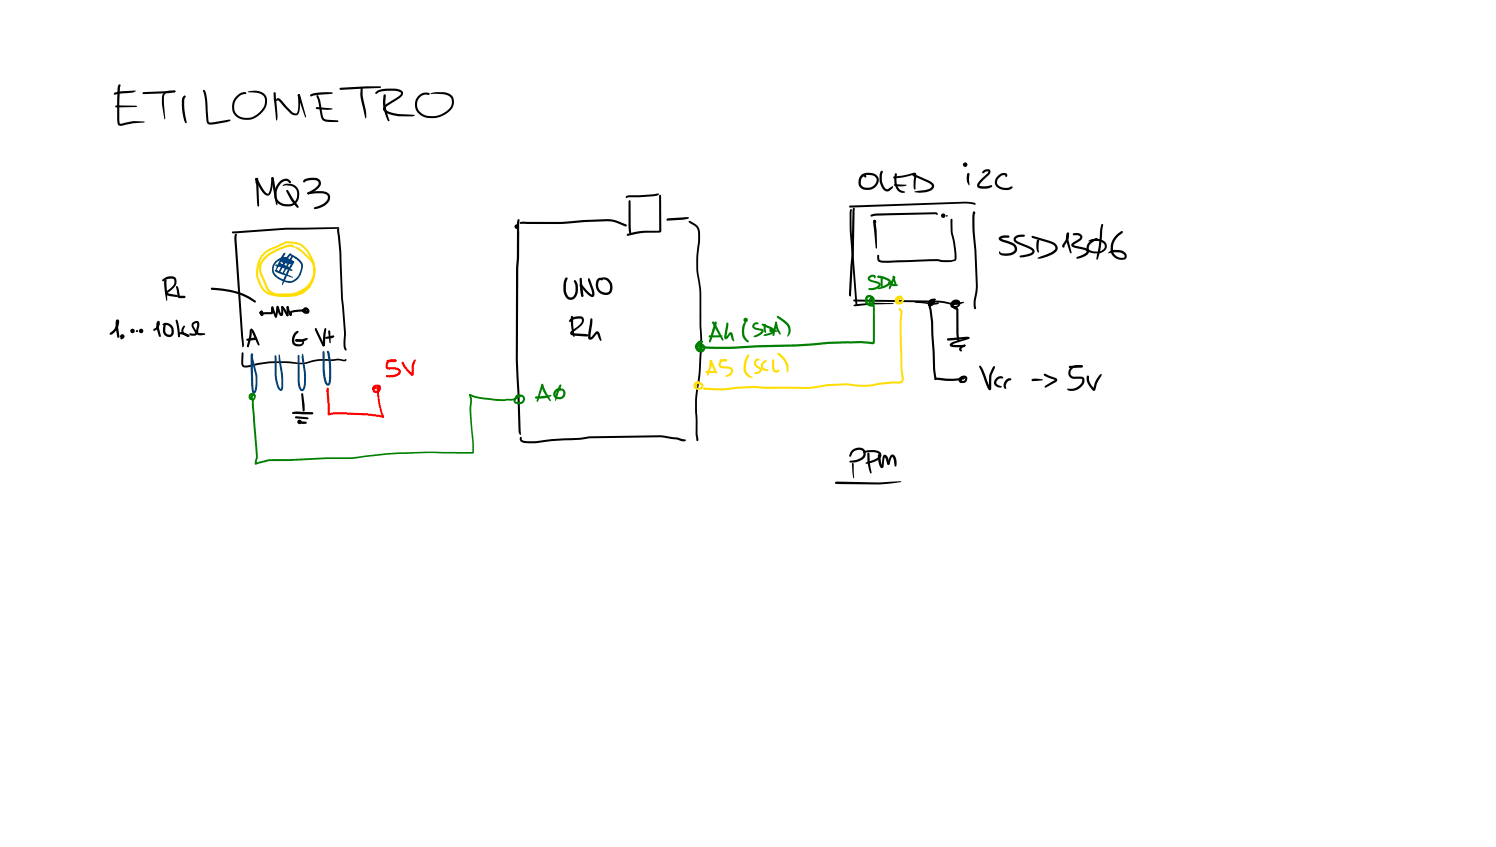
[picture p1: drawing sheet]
<svg xmlns="http://www.w3.org/2000/svg" width="449mm" height="254mm" viewBox="0 0 449 254" stroke-linecap="round" stroke-linejoin="round" font-family="sans-serif">
<g fill="#000">
<path d="M34.3 27.8l2.2-.4 4.2-.1-.8 .5-5.5 .6-.3-.3zM34.6 31.7h6.3l.2 .2-.2 .2-6 .1-.3-.1zM35.5 25.5l.4-.2a.79 .79 0 0 1 .1 1.1l-.2 9.9 .2 .8 .9-.1a13.2 13.2 0 0 1 6.4-.6l.1 .2-.2 .1-3.2 .3-2.9 .6a1.28 1.28 0 0 1-1.5 0 1.28 1.28 0 0 1-.4-1.5l-.1-6.3 .2-3.4zM42.8 27.7l9.4-.5 .4 .2-.2 .3-1.9 .3-7.4 .2-.3-.1zM49.1 27.9a3.4 3.4 0 0 1 3.5-.5l-.3 .2a2.12 2.12 0 0 0-3.1 1.9l.2 6.3-.8-4.4v-2.4zM55.1 28.7l.3-.1 .3 .4-.3 .4a8.8 8.8 0 0 0 .1 5l.5 2.3-.2 .3a11.7 11.7 0 0 1-1.3-5.6l.1-1.8zM60.9 27l.3-.1a8 8 0 0 1 1.1 5.3l.4 4.5h1.2l5-.9 .2 .2-.2 .3-1 .3-3.9 .7a1.34 1.34 0 0 1-2-.9l-.5-6.2zM70.9 28.9a3.1 3.1 0 0 1 2.8-1.2l.1 .4-.4 .1a3.7 3.7 0 0 0-3.1 2.8 3.7 3.7 0 0 0 1.6 3.9 5.5 5.5 0 0 0 7.6-5.2l-.6-1a4 4 0 0 0-2.6-.9l-1.9-.3a5.7 5.7 0 0 1 3.6-.1 3 3 0 0 1 1.8 4.4 6.2 6.2 0 0 1-8.4 3.5 4.2 4.2 0 0 1-.5-6.4zM82.1 27.7l.3-.1 .3 .3 .5 6.5-.2 1.8-.9-6.5zM83.1 29.5h.5l.6 .4 3.5 3.8a.95 .95 0 0 0 1.4 .2 13.1 13.1 0 0 0 .3-5.6h.5l.1 .3a10.2 10.2 0 0 1-.6 5.7 1.74 1.74 0 0 1-2.2-.2l-3.8-4.1-.6 .2zM89.4 28.3l.2-.1 .4 .4 1.8 6.3-.1 .3-2.2-5.9zM93.2 28.3l1.1-.4 2.4-.2h2.9l.2 .2-.2 .2-4.8 .4-1.5 .4-.3-.3z"/>
<path d="M94.8 32.2l5 .5-1.7 .2-3.1-.2-.3-.3zM95 28.6l.2-.1a8.2 8.2 0 0 1 1.3 4.8l.3 1.5a1.23 1.23 0 0 0 1.4 1.1l3 .2 .3 .2-.3 .3h-2.3a2.1 2.1 0 0 1-2.7-1.7zM101.9 26.4l8-.5h4l.4 .2-.4 .3-11.8 .6-.2-.1zM108.3 26.4h.4l.1 .2 .3 3.6a10.2 10.2 0 0 1 .6 5.3l-1.6-6.5zM112.6 27.7l.5-.4a10.5 10.5 0 0 1 7.4-.1 1.32 1.32 0 0 1-.7 2.2l-3.9 2.6-.3 .7 .9 .7a16.5 16.5 0 0 0 7.2 1l.7 .2-.4 .2a16.3 16.3 0 0 1-7.2-.5l-.6-.3a1.44 1.44 0 0 1-1.3-1.2 1.44 1.44 0 0 1 .8-1.5l4-2.5 .6-.7-.2-.4a11.2 11.2 0 0 0-6.5 0l-.8 .5-.3-.3zM114 25.9l.2 .3zM115.2 28.4h.4l.1 .2-.1 3.1 1.2 4.4-.2 .3-.8-1.3-.8-2.9-.1-1.9zM125.5 28.7l.7-.5a2.41 2.41 0 0 1 2.7 0l-.3 .3-.7-.1a3.2 3.2 0 0 0-2.8 3.2 3.2 3.2 0 0 0 2.9 3.1 6.7 6.7 0 0 0 7.5-3.4 2.3 2.3 0 0 0-2.5-3l-3.7-.1-.1-.2 .2-.1a9.3 9.3 0 0 1 4.7 0 2.98 2.98 0 0 1 2.1 2.3 2.98 2.98 0 0 1-1.2 3 7.2 7.2 0 0 1-9.4 .9 3.8 3.8 0 0 1-.1-5.4zM76.7 53.5h.4v.5h-.5zM76.6 53.5h.5l.1 .2v1.3l-.3 .3-.2-.3zM76.6 53.5h.6l2 3.7 .7 .7 .5 .2a3.4 3.4 0 0 0 .8-2.7l.2-2 .3-.3 .4 .3-.2 .8a6.2 6.2 0 0 1-1.1 4.3 1.75 1.75 0 0 1-2.3-1.1l-1.5-2.7-.5-1zM76.9 53.4h.4l.1 .3 .3 7.9-.2 .3-.3-.3-.1-.8z"/>
<path d="M81.5 53.2h.5l.1 .4 1.1 7.5-.1 .4-.3-.4zM85.9 57l.5 .1 3.1 4.7v.5l-.6-.2-1.5-1.8-1.5-2.9zM83.9 54.4a2.05 2.05 0 0 1 2.9-.4l.5 .4v.5h-.5l-.4-.4a1.72 1.72 0 0 0-2.4 .9 3.7 3.7 0 0 0 .1 5.3 3.2 3.2 0 0 0 4.8-1 2.68 2.68 0 0 0-1.9-4l-1.3-.1-.8 .2a.57 .57 0 0 1 .7-.7h1.5a3.5 3.5 0 0 1 2.7 2.9 3.5 3.5 0 0 1-1.8 3.6 4 4 0 0 1-5.7-2.6 5.5 5.5 0 0 1 1.6-4.6zM91.1 53.9a5.2 5.2 0 0 1 4.5-.2 1.79 1.79 0 0 1-.4 3l-2.1 1.3-.8 .2a.78 .78 0 0 1 .7-.8 3.7 3.7 0 0 0 2.6-2.4 1.06 1.06 0 0 0-1.3-1l-2.2 .2-.9 .5-.3-.3zM92.3 57.7l1.5-.3a5.8 5.8 0 0 1 4.8 .7 2.01 2.01 0 0 1-.2 2.7l-1.1 1-1.6 .6-1.3 .3-.3-.3 .3-.3a4.5 4.5 0 0 0 3.9-2.6v-.7a1.82 1.82 0 0 0-2-.8l-3.8 .3-.2-.1zM92.2 57.9l.3-.3 .3 .4-.3 .3zM69.6 69.5l16-1.2 15.6-.2 .6 .3-.3 .2-15.8 .3-14.7 1.1h-1.2l-.2-.1zM70.4 70.3l.3-.2 .4 .3-.1 1.9 2.2 31.4a.28 .28 0 0 1-.2 .4 .28 .28 0 0 1-.3-.4l-2.4-31.4zM77.4 61.5h.3l-.2 .4zM77.5 61.5l.2 .2-.3 .2-.1-.2zM101.3 68.7h.3v.5h-.4zM101.2 68.9l.2-.2 .3 .3 .7 6.5 .5 14 .9 10.3a14.2 14.2 0 0 0 .1 5.3l-.2 .1a3.7 3.7 0 0 1-.6-3.5l.1-1.8-.9-10.4-.5-14z"/>
<path d="M72.6 105.7h.4v.2l-.1 3.1 .5 .6 7.5-1.2 4.8-.1 4.2 .5 1.5-.1a15.7 15.7 0 0 1 6.9-1l3-.1 2.1 .3 .3-.3 .3 .3-.6 .5-2-.3-3.2 .1a16.6 16.6 0 0 0-6.7 1l-5.8-.3h-4.9l-5.5 1.1a2.22 2.22 0 0 1-2.7-.2l-.2-.9z"/>
<circle cx="52.4" cy="27.4" r=".25"/>
<circle cx="89.7" cy="28.6" r=".33"/>
<circle cx="77.1" cy="53.6" r=".33"/>
<circle cx="101.4" cy="68.9" r=".28"/>
</g>
<g fill="#004080">
<path d="M75.4 106l.2-.1 .2 .3 .1 1.4 1 3.7a9.3 9.3 0 0 1-.4 6.7 .62 .62 0 0 1-.7 0 .62 .62 0 0 1-.2-.7l-.4-10.5a.41 .41 0 0 1 .1-.5 .41 .41 0 0 1 .6 .1l.2 11.1a5.5 5.5 0 0 0 .6-3.5l-.1-1.7-1.2-4.6z"/>
<path d="M82.4 106.6l.2-.1 .3 .3 .1 5.7a5.7 5.7 0 0 0 1.2 4.1h.1a14.6 14.6 0 0 0-.2-5.5l-.5-2.8 .1-2.1 1 4.8a11.6 11.6 0 0 1 0 6 1.07 1.07 0 0 1-1.5-.9l-.8-3.3z"/>
<path d="M89.4 106.5l.4 .2 .2 8.5 .3 1.1 .3 .4a1.91 1.91 0 0 0 .6-1.9l-.1-3.6a10.2 10.2 0 0 1-.5-5h.3l.2 .7 .5 3.6a10.2 10.2 0 0 1-.4 6.5 .92 .92 0 0 1-1.1 .2 .92 .92 0 0 1-.5-1l-.3-2.1z"/>
<path d="M96.8 105.4l.2-.1 .4 .3v5.3a6.4 6.4 0 0 0 .9 4.1l.4-1.6a28.9 28.9 0 0 0-.6-7.6v-.5h.5l.2 .3a29.3 29.3 0 0 1 .5 7.4l-.1 1.7a.88 .88 0 0 1-.9 1 .88 .88 0 0 1-.9-.9l-.6-3.9z"/>
<circle cx="75.6" cy="106.4" r=".33"/>
</g>
<path d="M78.8 76l2-1.4 4.8-2.2 2.2 .1a6.7 6.7 0 0 1 5.9 4.9 7.7 7.7 0 0 1-6.8 11.2h-2.7a4.3 4.3 0 0 1-4.6-2.6l-.9-2.1a5.3 5.3 0 0 1 2.1-8 14.1 14.1 0 0 1 6.6-2.6l.9 .7-.4 .2a2.07 2.07 0 0 0-2.1 0 11.7 11.7 0 0 0-7 4.5 4 4 0 0 0 0 3.9l1.4 3.2a3.6 3.6 0 0 0 4 2.2 9.4 9.4 0 0 0 7.4-1.9 7 7 0 0 0 .9-9.8 5.5 5.5 0 0 0-4.8-3.2l-1.9-.1-4.6 2.1a6.6 6.6 0 0 0-3.8 6.5l.1 1.4a8.1 8.1 0 0 0 2.4 4.2l.6 .4a16 16 0 0 0 8.3 .5 7.1 7.1 0 0 0 5.2-7.7l-1-2.2-2.6-2.5-2.1-1.7 .2-.1 1.6 .7 3.3 3.2a6.1 6.1 0 0 1 .7 6.4 7.2 7.2 0 0 1-6.4 4.7l-.6 .1a11.1 11.1 0 0 1-7.8-1.4 8.4 8.4 0 0 1-.5-11.6z" fill="#fd0"/>
<g fill="#004080">
<path d="M82.6 78.4a3.5 3.5 0 0 1 3.9-1.1v.4h-.5a3.1 3.1 0 0 0-3.2 1.2 3.1 3.1 0 0 0-.2 3.3 4.9 4.9 0 0 0 5.6 1.7 4 4 0 0 0 1.8-2.5 2.5 2.5 0 0 0-1-3.5l-2.3-1.5 .1-.3a6.4 6.4 0 0 1 3.7 2.5 4.6 4.6 0 0 1-.8 4.6 3.7 3.7 0 0 1-5.4 .9 3.4 3.4 0 0 1-2.5-4.6z"/>
<path d="M85.1 75.9h.4l.1 .3-2.7 4.8-.2-.2 1.5-3.5z"/>
<path d="M86.5 76.5l.6-.6 .3 .3-1.1 1.5-2.5 4.1-.2-.3 .5-1.1z"/>
<path d="M87.4 76.7l.5-.1-.1 .6-2.9 5.1-.1-.1 .2-.9z"/>
<path d="M87.7 78.4l.5-.1 .1 .4-3.6 6.8-.1-.2 .5-1.8z"/>
<path d="M82.5 81l.3-.1 5.1 2.3-.2 .1-3.8-1.2-1.4-.6z"/>
<path d="M82.6 79.4l.3-.1a10.4 10.4 0 0 1 4.9 1.8l-.3 .2-3.4-1.2-1.3-.2-.3-.3z"/>
<path d="M83.6 78.9h.4l2.8 1.2 .1 .3-.2 .1-.7-.2-2.3-.9z"/>
<path d="M84.6 77.8h1.1l1.1 .5-.2 .2-1.8-.2-.3-.3z"/>
</g>
<g fill="#004080">
<path d="M85 77.4l1.6 .5 .2 .4-.2 .5-.5 .2-1.3-.2z" fill-rule="evenodd"/>
<path d="M85.6 77.8l.5-.2 1.3 .3 .4 .2 .2 .5-.2 .5-.5 .2-1.4-.3-.4-.2-.1-.5z" fill-rule="evenodd"/>
<circle cx="84.9" cy="78.1" r=".71"/>
</g>
<g fill="#000">
<path d="M75 98.8h.4l.1 .2v1.6l-.8 3.1-.3 .4-.3-.3zM75.2 98.6a1.76 1.76 0 0 1 1.3 1.5l1.3 3.2-.1 .3-.4-.1-2.2-4.6zM88.4 99.7l.8-.5 .4 .3a3.4 3.4 0 0 0-1.3 2.4v.1a1.25 1.25 0 0 0 .6 1.2 1.25 1.25 0 0 0 1.3 0l.4-.4v-.3l-1.7-.1-.3-.3 .3-.4 1.4 .1a1.07 1.07 0 0 1 .8 1.3 1.07 1.07 0 0 1-1.4 .8 1.92 1.92 0 0 1-2-.9 1.92 1.92 0 0 1 0-2.1zM94.5 98.4l.5 .2 2.4 4.9-.1 .3h-.4l-.4-.5-1.9-4.1zM98.5 99.2l.2-.1 .4 .3 .1 3.4-.2 .2-.2-.2zM74.4 103.3l.3 .1-.1 .6-.2 .1-.3-.2zM73.9 101.7l2.7-.5 .5 .1-.5 .6-2.4 .3-.2-.1zM88.7 101.8l1.9-.1 1.5-.4 .3 .3a3.6 3.6 0 0 1-3.6 .8zM88.6 101.8h.5v.5h-.4zM90.4 118l.5 .2 .4 3 .1 1.9-.3 .3-.3-.3zM97.3 98.6l.3-.2 .3 .3-.4 4.3a.56 .56 0 0 1-.1 .6 .56 .56 0 0 1-.5 .2l.1-3.7zM97.6 101.1l2.4-.5 .3 .3-.6 .5-1.8 .2-.3-.1z"/>
<path d="M87.7 123.7l1.2-.3 4.8 .2 .3 .3-.3 .4-5.8-.2h-.2zM88.6 124.9l3.5 .2 .5 .4-.3 .2-3.5-.2-.3-.4zM89.7 126.3l1.2 .1a.9 .9 0 0 1 1.1 .4 1.01 1.01 0 0 1-1.3 .3l-.9-.3z"/>
<circle cx="97.1" cy="103.5" r=".33"/>
</g>
<circle cx="89.8" cy="126.5" r=".71" fill="#000"/>
<g fill="#f00">
<path d="M98.1 116.3h.4l.1 .2 .3 7.7-.3-.2 .9-.3 3.4-.1 7.2 .4 4 .5a.73 .73 0 0 1 1 .7l-5-.6-6.6-.3h-3.2l-1.9 .3-.5-7.3z"/>
<path d="M114.7 124.7l.5 .3-.3 .3-.4-.3z"/>
<path d="M113.1 115.6l.2-.1 .4 .3 .3 4.8 1.2 4.3-.4 .4-.3-.3-1-3.9-.4-3.5z"/>
<path d="M112 115.8a1.25 1.25 0 0 1 1.7-.4 1.25 1.25 0 0 1 .4 1.7l-.8 .7a1.05 1.05 0 0 1-1.5-.5 1.05 1.05 0 0 1 .7-1.5l.1 .1a.47 .47 0 0 1 .3 .3 .47 .47 0 0 1-.1 .5l-.4-.2 .1 .6 .8-.1 .3-1-1 .1-.8 .8-.2-.2z"/>
<path d="M116 108l2.8-.1a.46 .46 0 0 1 0 .5 .46 .46 0 0 1-.5 .2h-2.1l-.2-.1z"/>
<path d="M116.2 108.2a2.59 2.59 0 0 1 2.6-.3v.5l-.4 .1a1.39 1.39 0 0 0-1.5 0 1.39 1.39 0 0 0-.6 1.5l2.3 .2a1.32 1.32 0 0 1 1.4 .5 1.32 1.32 0 0 1-.1 1.6 3.4 3.4 0 0 1-2.4 .9h-1.3l-.4-.4 .4-.3 2.6-.3 .7-.5v-.4l-.9-.5h-2.4l-.5-.7a2.18 2.18 0 0 1 .5-1.9z"/>
<path d="M115.9 112.6l.5 .2-.1 .2-.5-.1z"/>
<path d="M120.5 108.5l.6 .1 .6 1.3 2 2.2-.3 .1v-1.1a4 4 0 0 1 1-3.3l.3 .1v.3a7.4 7.4 0 0 0-.7 4.2l-.2 .3h-.4l-.9-.9-1.6-1.9-.5-1z"/>
<circle cx="118.6" cy="108.2" r=".35"/>
<circle cx="116.2" cy="112.8" r=".29"/>
</g>
<g fill="#000">
<path d="M187.8 58.9l.9-.3 8.9-.5a.76 .76 0 0 1-1 .7l-8 .4-.7 .2-.2-.3zM197.8 58.5l.2-.1 .3 .3v10.9l-.7 .2-4.9 .1-4.7 .7v-.2l.2-.3 3.5-.8 6.1-.2-.1 .2zM154.9 67.4l.3 .1-.2 .7zM155.3 65.8h.5l.1 .2-.2 11.3-.2 2.9-.2 27.9 .9 21.9a.28 .28 0 0 1-.2 .4 .28 .28 0 0 1-.3-.4l-1-21.9 .1-27.9 .2-2.9 .1-7.5a8.9 8.9 0 0 1 .2-4zM155.9 66.7l.9-.2 11.5 .1 6.7-.6 7.4-.3 2.4 .4 2.9 1.1 .3 .4-.4 .3-3.2-1.3-2.2-.3-7.1 .3-6.8 .6h-12.1l-.3-.1zM188.6 60.1l.2-.1 .3 .3 .2 9.6-.3 .3a1.33 1.33 0 0 1-.4-1.7zM200.1 65.6l5.6-.5h.8l.2 .3-.3 .2-1.5 .3-4.7 .3-.3-.3zM206.6 66.3l.4-.1 1.5 .9a3.3 3.3 0 0 1 1.5 3.3v2.2l-.6 4.2v4.3a50.8 50.8 0 0 1 1 14.1l.2 9.3-.5 7.7-1 7.6 .1 10.4 .3 1.8-.3 .3-.3-.3-.2-1.8-.2-10.2 1.1-8.8 .4-7.1-.1-5.4a92.9 92.9 0 0 0-.6-15l-.4-2.9v-3.7l.2-2.9a9 9 0 0 0-.2-6l-2.2-1.4zM34.9 95.9a.65 .65 0 0 1 .8 .2 .65 .65 0 0 1 0 .8 4.5 4.5 0 0 1-2.4 3.5l-.5-.3 .4-.4a4 4 0 0 0 1.9-3.4l.3 .1v1.7l.4 2.8-.3 .4-.3-.3-.5-2.8v-1.6zM47.2 96.3a.73 .73 0 0 1 .8 .5 .73 .73 0 0 1-.2 .8l-.7 1.1-.8 .5-.3-.1 .1-.4 .4-.3a1.56 1.56 0 0 0 .8-1.7l.4 .1-.1 1.2 .7 2.8-.3 .3-.4-.4-.7-2.6v-1.1zM48.8 83.8l.7-.5a2.33 2.33 0 0 1 3.3 .3 2.9 2.9 0 0 1-1.5 3.5l-1.1 .9-.1-.2 3.1 .7 .1 .5-3.3-.5a.59 .59 0 0 1-.5-.4 .59 .59 0 0 1 .3-.7l.5-.3a3.2 3.2 0 0 0 2-2.4 .94 .94 0 0 0-.3-1 .94 .94 0 0 0-1-.1l-2.1 .8-.3-.3zM48.8 97.2a2.18 2.18 0 0 1 3.3 1.7v.9a1.7 1.7 0 0 1-2.1 1.2 1.7 1.7 0 0 1-1.1-2.1 2.58 2.58 0 0 1 .7-2.1l.3 .3-.3 1.8 .3 1.1 .6 .3h.6l.3-.5v-.9a1.85 1.85 0 0 0-2.5-1.3z"/>
<path d="M49.4 84.1l.3-.2 .3 .3 .2 5.8-.2 .2-.6-3.5zM52.8 95.9l.5 .2 .3 1.2 .4 3.1-.2 .7-.4-.3zM52.9 85.8l.4 .1 .2 .4 .4 2.4a.38 .38 0 0 1 .2 .6 .38 .38 0 0 1-.6 0zM53.7 88.8l1.6-.1 .4 .3-.4 .4h-1.4l-.2-.1zM57.8 96.7a1.11 1.11 0 0 1 1.6-.4 1.11 1.11 0 0 1 .4 1.5l-.3 2 1.9 .1 .2 .3-.2 .2-1.8 .1-.6-.4-.2-.8 .3-2.4-.7 .1-.4 .4 .6 1.4a1.01 1.01 0 0 1 .5 1 1.01 1.01 0 0 1-.6 .8h-1.3l-.5-.4 .3-.3 1.5 .1-1-2.1v-.6zM63.3 86.4l.3-.1a25 25 0 0 1 11.5 2.8l1.6 1.1v.5h-.4l-1.6-1a24.7 24.7 0 0 0-11.3-2.8zM77.9 93.5l.2-.1a.71 .71 0 0 1 .9 .5 .71 .71 0 0 1-.6 .9 1 1 0 0 1 .1-1.7l.4 .4-.3 .3-.3-.1 .4-.1v.6l-.3 .1-.1-.6 3.2-.1-.2 .2 .1-1.7 .3-.2 .3 .3-.1 1.7-.2 .3-3 .1a.6 .6 0 0 1-.7-.1 .6 .6 0 0 1-.1-.7zM81.5 92h.5l1.1 2.9-.1 .3h-.4l-.3-.4-.9-2.5zM83 91.8l.3-.1 .3 .2 .8 2.3h-.1l.1-2.2 .5-.1 .1 1.7a.72 .72 0 0 1-.1 .9 .72 .72 0 0 1-.7 .2l-.7-.9-.5-1.6 .3 .1 .2-.1-.2 2-.3 1h-.5l-.1-.3zM84.6 91.8l.4 .3-.2 .3-.5-.3zM84.4 91.9l.3-.1a4.6 4.6 0 0 1 1.7 2.5v.4a.52 .52 0 0 1-.7-.4l-1.3-2.2zM86.1 91.9h.4l.1 .2v2.4l-.4 .3-.3-.3z"/>
<path d="M86.1 91.9h.4l-.1 .5h-.4zM86.1 91.9l.5 .2 .8 2.1-.4 .1v-.8l.5-.3 3.8-.5 .1 .6 .5 .2 .3-.1v-.2l-.5-.4 .3 .4 .3-.2a.5 .5 0 0 1-.1 .8 .5 .5 0 0 1-.8-.2 .81 .81 0 0 1-.1-1.4 .81 .81 0 0 1 1.3 .5 .96 .96 0 0 1-.1 1.3 .96 .96 0 0 1-1.4-.1 .71 .71 0 0 1-.4-1.1 .71 .71 0 0 1 1.2 0l-.5 .6-3.9 .3 .1 .3a.5 .5 0 0 1-.4 .8 .5 .5 0 0 1-.6-.6l-.5-1.4zM36.4 100.7l.2-.1 .3 .5-.1 .4-.4 .3-.3-.3zM55 97.7l.2-.1 .3 .3-.5 1v.6l1.5 1-.1 .4-2.5-.7 .1 .6-.3 .3-.3-.6a.83 .83 0 0 1 .3-.9 .83 .83 0 0 1 1 .1l1.6 .5a.46 .46 0 0 1 .6 .6 .46 .46 0 0 1-.8 .2l-.8-.4a1.64 1.64 0 0 1-.3-2.9zM53.7 100.6l.3 .2-.3 .3-.3-.3zM156 131.1h.4l.3 .9a10.1 10.1 0 0 0 5.5 .1l3.1-.4 8.5-.4 2.9-.5 21.3-.3 5.3 .7 2.5 .8-.4 .3-.6 .1-1.8-.6-5-.7-21.3 .3-2.9 .5-10.4 .6a13.2 13.2 0 0 1-7 .1l-.5-.7z"/>
<circle cx="53.9" cy="89.1" r=".36"/>
<circle cx="86.2" cy="94.5" r=".32"/>
</g>
<g fill="#000">
<path d="M39.4 99.1l.5 .1-.2 .4h-.3z" fill-rule="evenodd"/>
<path d="M41.1 99l.3 .3-.4 .3z" fill-rule="evenodd"/>
<path d="M40.9 99.3l.2-.2 .3 .2-.3 .2z" fill-rule="evenodd"/>
<path d="M42.2 99.1l.4-.1-.4 .5z" fill-rule="evenodd"/>
<circle cx="155" cy="68" r=".71"/>
<circle cx="39.7" cy="99.4" r=".33"/>
<circle cx="39.7" cy="99.2" r=".71"/>
<circle cx="41" cy="99.3" r=".31"/>
<circle cx="42.3" cy="99.2" r=".71"/>
<circle cx="42.4" cy="99.3" r=".3"/>
<circle cx="36.7" cy="100.9" r=".71"/>
</g>
<g fill="#008000">
<path d="M74.9 118.1l1.1-.2a1.08 1.08 0 0 1 .7 1.3 1.08 1.08 0 0 1-1.3 .7 1.17 1.17 0 0 1 .4-1.6l.3-.1 .3 .3-.5 .4-.1 .6a.6 .6 0 0 0 .3-.9h-.8v.8a.69 .69 0 0 1 .8 .8l1.2 16.2-.4 2.7-.2-.3 .2-.1a16 16 0 0 1 8-1l13.1-.6h7.7l14-1.4 8.4-.3 13.7 .2h-.1v-2.7l-.8-9.6 .1-3.6-.3-1.2 .3-.3 .3 .3 .3 1.2-.2 2.5 .1 3.2 .6 7.5 .1 2.7-.2 .4-13.9-.1-8.4 .2-3.6 .3-10.4 1.2-7.7 .1-13.1 .6a15.9 15.9 0 0 0-7.9 1h-.4l-.2-.3 .4-2.5-1.2-14.5v-2a1.07 1.07 0 0 1-1-.7 1.07 1.07 0 0 1 .3-1.2z"/>
<path d="M140.7 118.4l.3-.2 .2 .3-.2 .2z"/>
<path d="M140.9 118.2h.1a13.3 13.3 0 0 0 5.4 1.1l4.2 .4 2.9-.1 2.1-.8 .1 .3-.7 .3-.3 .9a1.53 1.53 0 0 0 1.6 .2l.6-.6-.2-.7-.3-.2-1.1-.1a.34 .34 0 0 1-.6 0 .34 .34 0 0 1 .3-.5h1.5a1.52 1.52 0 0 1 .9 1.9 1.52 1.52 0 0 1-1.9 .9 1.34 1.34 0 0 1-1.4-1.3 1.34 1.34 0 0 1 1.3-1.4 .42 .42 0 0 1 .7 .2 .42 .42 0 0 1-.2 .6l-1.9 .8a27.5 27.5 0 0 1-8.5-.3l-3.7-.7-1-.5z"/>
<path d="M162.3 115.5l.3-.2 .3 .4-1.5 4.6-.3 .2-.2-.3z"/>
<path d="M162.4 115.2l.2-.1 .3 .2 .8 2 1.6 2.8-.2 .2-2-2.7-.6-1.6z"/>
<path d="M160.5 119l4.7-.6 .2 .2-1.1 .6-2 .3h-1.5l-.2-.1z"/>
<path d="M166.5 116.9l.9-.4h.7l.3 .3-.3 .3h-.7l-.4 .3-.3 .6v.5a1.18 1.18 0 0 0 1.8 .4 1.18 1.18 0 0 0 0-1.8l-1.7-.1 .9-.5 1.3 .2a1.79 1.79 0 0 1-.6 3 1.79 1.79 0 0 1-2.4-2z"/>
<path d="M167.8 115.5l.3-.2 .3 .4-1.8 4.5 .2-2z"/>
</g>
<g fill="#000">
<path d="M258.2 52.6a.92 .92 0 0 1 .9-.4 .92 .92 0 0 1 .8 .6l-.3 .5-.4-.4-.3 .1a1.81 1.81 0 0 0-.7 1.9 1.81 1.81 0 0 0 1.6 1.4 2.36 2.36 0 0 0 2.9-3l-.9-.7-1.4-.1-1.3 .1-.6 .4-.2-.3 .6-.6a4.6 4.6 0 0 1 3.1-.1 2.28 2.28 0 0 1 1.6 2 2.28 2.28 0 0 1-1.2 2.2 3 3 0 0 1-4.8-.8 3.1 3.1 0 0 1 .6-2.8zM264.2 51.4l.3-.2 .3 .3a5.1 5.1 0 0 0 .5 4.7l.9 .5 1.5-.9 .2 .3-.3 .5-1 .7a1.79 1.79 0 0 1-2.3-1.5l-.5-1.8 .1-1.6zM268.1 53l6.5-1.2 .3 .8-.3 4.1-.2 .2-.2-.2-.2-.7 .2-3.7 .2 .1-3.1 .7-2.6 .4-.7-.1zM268 53h.7v.4l-.5 .1zM268.2 55.2l3.8 .3a4.4 4.4 0 0 1-3.8 .1zM268.5 52h.4l.1 .3-.1 1a3.4 3.4 0 0 0 2 4l.6 .3a2.14 2.14 0 0 1-2.9-1.6l-.3-1.9zM273.8 52.4l1.1 .1 3.8 1.7a1.61 1.61 0 0 1 1.3 2.2l-.5 .6-.9 .4a8.2 8.2 0 0 1-4.2 .3v-.3l4.2-.7 .9-.8a1.19 1.19 0 0 0-1.1-1.1l-4.5-2zM290.2 51.9l.5 .1 .1 .2-.1 3.4-.7-1.5zM294.7 51.4l.5-.4a1.06 1.06 0 0 1 1.2-.3 1.06 1.06 0 0 1 .7 1l-.4 .7-2.5 2.5-.4 .6 .1 .3a5.8 5.8 0 0 0 3.4-.3l.3 .3a3.9 3.9 0 0 1-3.8 .7 1.08 1.08 0 0 1-.8-1 1.08 1.08 0 0 1 .7-1l2.5-2.6 .3-.5-.8 .1-.8 .5-.3-.3zM299.3 52.8a1.71 1.71 0 0 1 2.8-.3l-.3 .6-.3-.5a2.05 2.05 0 0 0-2.1 2.9l1.7 .8h1.2l1.1-.4 .3 .1a1.2 1.2 0 0 1-1.6 1 4.3 4.3 0 0 1-2.9-.8 2.16 2.16 0 0 1 .1-3.4zM254.7 61.7l34.8-1.2 2.5 .2a.5 .5 0 0 1 .6 .6l-3.1-.3-34.5 1.3-.2-.1zM255 62.9l.3-.2 .2 .2v6.5l1.7 21.9-.3 .3-.3-.5-1.7-21.2z"/>
<path d="M255.9 62.3l.4 .1 .1 .2-.3 13.6-.8 12.5-.3 .2-.3-.2-.1-.5 .8-12 .3-12.4zM292 63.5l.4 .1 .1 .5-.5-.1zM291.9 63.6l.3-.1 .3 .3-.2 5.3 .6 6 .4 10.5-.6 4.7 .1 2.1-.3 .3-.3-.2-.2-.8 .7-6.1-.4-10.5-.6-6v-4zM299.7 71.1l1.1-.5 1.9 .1v.5l-.2 .1h-1.6l-.7 .3v-.1l2 .7a3.1 3.1 0 0 1 2.9 2.1 1.98 1.98 0 0 1-2.1 2.3 3.5 3.5 0 0 1-3.1-.3l-.2-.5 .1-.5 .9 .7a3.6 3.6 0 0 0 3.5-.8l.2-.4a1.38 1.38 0 0 0-1-1.3l-3.4-1.3-.4-.5zM304.4 71l1.1-.6h1.8v.5l-1.9 .3-.6 .4-.1 .4 .8 .5 3.7 1.6a1.26 1.26 0 0 1 1.1 1.1 1.26 1.26 0 0 1-.9 1.4l-2.5 .6-1-.1-.1-.2 .3-.3 3-.7 .6-.6-.8-.6-3.6-1.6a1.27 1.27 0 0 1-1.2-.7 1.27 1.27 0 0 1 .3-1.4zM309.5 70.8l.3-.1 5.1 1.5a2.5 2.5 0 0 1 2.4 2.3l-.5 .9-1.5 1.1a8.1 8.1 0 0 1-3.9 1.1l-.1-.3 3.7-1.5a1.64 1.64 0 0 0 1.6-1.5l-.4-.7-.7-.4-5.9-1.9zM311.2 71.9h.4l.1 .3-.2 2.5 .2 .9-.2 .2a4.2 4.2 0 0 1-.3-3.9zM320.1 69.9a.53 .53 0 0 1 .6 .2 .53 .53 0 0 1 0 .6l-.4 1.3-1 1.7-.1 .5-.2 .1-.3-.2-.1-.5 1.2-2zM320 69.9l.3-.2 .4 .4-.3 1.7 1 3.9-.2 .3-.3-.2-1.1-3.7zM321.9 70l.8-.1a1.35 1.35 0 0 1 1.6 .3 1.35 1.35 0 0 1 .1 1.6l-2.4 1.7 3.5 .8a1.15 1.15 0 0 1 1.1 .9 1.15 1.15 0 0 1-.6 1.3l-1.7 .8-1.4 .2 .1-.5 .4-.1a4.2 4.2 0 0 0 2.5-1.3l-.1-.3-.5-.3-3.4-.9a.71 .71 0 0 1-.6-.6 .71 .71 0 0 1 .5-.7l1.9-1.2 .3-.5-.6-.5-1.5-.1zM326.5 72.2a4.4 4.4 0 0 1 5 .4 2.04 2.04 0 0 1 .3 2.1 2.04 2.04 0 0 1-1.9 1.2 3.8 3.8 0 0 1-3.9-1 2.83 2.83 0 0 1 2.2-3.3l.8-.2 .3 .3-.9 .5a2.12 2.12 0 0 0-1.7 2.6 3.3 3.3 0 0 0 4.6-.5 1.27 1.27 0 0 0-.6-1.6 5.8 5.8 0 0 0-4.1-.3zM330.3 67.4l.3-.3 .3 .3-.7 6.6-.5 2.5-.6 1.4-.3-.2 .8-3.8z"/>
<path d="M334.8 70.5l1.6-1.2 .3 .1v.5l-.9 .6a4.6 4.6 0 0 0-1.5 5.8 2.04 2.04 0 0 0 3 .7 1.18 1.18 0 0 0-1.2-1.2l-2-.2-1.6 .4a.78 .78 0 0 1 .9-.9l2.4-.1a1.85 1.85 0 0 1 2 2.4 3.1 3.1 0 0 1-4.6-2.1 5.6 5.6 0 0 1 1.6-4.8zM256.1 91.5l5.8-.7 6.1 .2-9.8 .7a2.69 2.69 0 0 1-2.2 0zM256 89.9l25.4 .3 4.5 .7 3.1-.4 .2 .2-1.4 .6-1.6 .1-4.8-.7-25.2-.3-.3-.3zM274.6 90.5l5.3 .3 1.5-.1 .3 .2-.7 .4h-1.2l-5.2-.5zM278.8 90.1l.1-.1a1.01 1.01 0 0 1 1.4 .8 1.01 1.01 0 0 1-1.2 1.1 .99 .99 0 0 1-.8-1.1 .99 .99 0 0 1 .8-.9 .81 .81 0 0 1 1.1 0 .81 .81 0 0 1 .1 1.1 .81 .81 0 0 1-1.1 .2 .94 .94 0 0 1-.3-1.2 .94 .94 0 0 1 1.2-.5l.6 .1v.4l-1.1 .3-.2 .4 .5-.2-.6 .1-.4 .6 .6-.1 .2-.6h-.5l-.1 .8 .8 5.3 .6 14.3 .4 2.8-.3 .3-.3-.3-.4-2.8-.6-14.3-.5-3.7a2.99 2.99 0 0 1 0-2.8zM285.5 90.4a1.73 1.73 0 0 1 1.8-.5l.5 .2 .1 .5-1.6 .1-.4 .4-.1 .5a1.33 1.33 0 0 0 1.6-.3l.1-.2-.9-.1-.4 .6 .2 .4 .9 .3 .2 .5v7.3l.3 2.3-.3 .3-.3-.4-.3-2.1-.1-7.4 .2 .1-.8-.2-.4-.5-.3-.6 .2-.6a1.32 1.32 0 0 1 1.2-.7 1.32 1.32 0 0 1 1.1 .8l-.1 .4a1.77 1.77 0 0 1-2.8 .2v-.7zM280.4 113.3l5.6 .3 3.2-.4a.75 .75 0 0 1-1 .7l-2.2 .3h-2.3l-3.1-.3-.3-.4zM284.1 101.6l5.8-.6a.55 .55 0 0 1 .6 0 .55 .55 0 0 1 .2 .5l-6.3 .7-.3-.2zM288.7 113.3l.3-.2 .3 .4-.3 .2zM287.8 113.2l.2-.2a1 1 0 0 1 1.3 .4l-.3 .3-.3-.1 .1 .1h-.5v.4l.8 .1 .3-.2 .1-.6-.7 .1-.4 1.3a.52 .52 0 0 1-.6-.7 1.2 1.2 0 0 1 .9-1.5 1.2 1.2 0 0 1 1.4 .9 1.33 1.33 0 0 1-1.1 1.4 1.33 1.33 0 0 1-1.5-1zM288 104l1.2-.6h.3v.5l-1.1 .7 .2 .5a.59 .59 0 0 1-.8 0 .59 .59 0 0 1 0-.9zM290.3 101.1l.5 .1-.1 .3h-.5z"/>
<path d="M285.1 103l1-.6 4.4-1.3a.4 .4 0 0 1 .2 .5 .4 .4 0 0 1-.5 .2l-3.9 1.2-.8 .5v-.2l3.8 .1 .3 .3a3.5 3.5 0 0 1-3 .4l-1.5-.2-.2-.5zM293.8 109.7l.2-.1a10.3 10.3 0 0 1 2.1 4.5l1.2 2.6-.4 .3-.4-.2-.4-.8-2.4-6zM297.9 110l.3-.2 .3 .3-1.1 2.6-.1 3.9-.3 .4-.4-.3 .2-.4-.2 .2v-.5a7.8 7.8 0 0 1 1.2-5.8zM298.8 113.4l1.1-.6a.72 .72 0 0 1 1 .6l-.6 .1a1.17 1.17 0 0 0-1.4 1 1.17 1.17 0 0 0 1.3 1.3l.3 .2a1.57 1.57 0 0 1-2.1-.5 1.57 1.57 0 0 1 .4-2.1zM301.7 114l.8-.5a.54 .54 0 0 1 .8 .5l-.6 .1a2.06 2.06 0 0 0-.9 2.5 1.13 1.13 0 0 1-.6-1.9zM309.5 113.7l1.5-.2 1.9 .4-3.2 .4-.2-.1zM313.1 112.1h.4l3.2 1.3a.68 .68 0 0 1 .4 .7 .68 .68 0 0 1-.6 .6l-2.8 1.6-.4-.3a6 6 0 0 1 2.9-1.9l.3-.2-3.3-1.2zM320.7 109.8l3.8-.3 .3 .4-.3 .3-3.6 .2-.2-.1zM321.2 110.2a3.7 3.7 0 0 1 3.5-.6v.5h-.5l.2 .1a2.66 2.66 0 0 0-3 .7l-.3 1.2 .5 .7 2.6 .1a1.19 1.19 0 0 1 1.1 .7 1.19 1.19 0 0 1-.1 1.3 3.6 3.6 0 0 1-5 1.9v-.3l.2 .1a3.6 3.6 0 0 0 4.2-2.6l-.1-.4h-1.8a1.9 1.9 0 0 1-2.2-1.1 1.9 1.9 0 0 1 .7-2.3zM326.1 112.7h.5l.1 .2a4.1 4.1 0 0 0 1.5 3.6l-.3 .1a7.3 7.3 0 0 1 2.2-4.4l.4 .2a9.6 9.6 0 0 0-1.8 4.1 .58 .58 0 0 1-.5 .7 .58 .58 0 0 1-.7-.4 4.3 4.3 0 0 1-1.4-4.1z"/>
<circle cx="292.2" cy="63.8" r=".3"/>
<circle cx="320.3" cy="70.1" r=".35"/>
<circle cx="289.3" cy="103.7" r=".31"/>
</g>
<g fill="#000">
<path d="M289.2 49.2l.6 .1v.5z" fill-rule="evenodd"/>
<path d="M289.4 49.3l.6 .1-.4 .3z" fill-rule="evenodd"/>
<circle cx="289.5" cy="49.4" r=".71"/>
<circle cx="289.5" cy="49.5" r=".4"/>
</g>
<g fill="#008000">
<path d="M209.4 102.4l.6-.3 .8 .1v.5l-.7 .1a1.67 1.67 0 0 0-.6 1.9l.3 .3a.72 .72 0 0 0 .9-.2 .72 .72 0 0 0 .1-.9l-.6-.3-.8-.1-.3 .6 .6 .3h.8l.3 .3a1.48 1.48 0 0 1-2.4-.6v-.2a1.08 1.08 0 0 1 1.2-1.1 2.07 2.07 0 0 1 2 1.2 1.49 1.49 0 0 1-1.8 1.7 1.49 1.49 0 0 1-1-2.3z"/>
<path d="M209.6 103.7h.4v.5l-.5-.1z"/>
<path d="M209.5 103.7l4.7 .3h5.5l7-.5 12.3-.2 9.2-.8 6-.2h4.1l3.6 .3-.2 .1 .1-10.3-.4-2.7-.2 .6 .1 .4h.4l.1-.7-.2-.5-.5-.3h-.5l-.3 .2a1.29 1.29 0 0 0 .1 1.4 1.29 1.29 0 0 0 1.2 .5l.4-.3a.65 .65 0 0 1-.1 .9 .65 .65 0 0 1-.8 0 1.8 1.8 0 0 1-1.7-1.5 1.8 1.8 0 0 1 1.2-2 1.57 1.57 0 0 1 1.7 1.1 1.57 1.57 0 0 1-.7 1.8 1.06 1.06 0 0 1-1.1-1.1 1.06 1.06 0 0 1 1.4-.9l.5 2.9v9.8a.86 .86 0 0 1 0 .9 .86 .86 0 0 1-.9 .3l-3.2-.3-4 .1-6.1 .2-9.2 .7-12.3 .3a98.4 98.4 0 0 1-16.3 .2l-.8-.2z"/>
<path d="M260.5 82.9a1.19 1.19 0 0 1 1.2-.6 1.19 1.19 0 0 1 1 .8l-.3 .4-.3-.4-.6-.1-.6 .6 .5 .3 1.9 .5a.95 .95 0 0 1 .8 .7 .95 .95 0 0 1-.3 1 3.7 3.7 0 0 1-3.2 .8l-.1-.4 1.7-.2 1.3-.8-.2-.4-1.3-.4a1.55 1.55 0 0 1-1.7-1.2z"/>
<path d="M264.2 83.1h.5l.1 .2v2.6l-.3 .3-.2-.2-.2-.7z"/>
<path d="M263.3 82.8h.4v.4h-.4z"/>
<path d="M263.3 82.8a3.9 3.9 0 0 1 3.9 1.6l-.2 .8-.7 .6-1.2 .6-1.6 .4-.2-.2 .2-.3 2.2-.9 .9-.9-1-.7-2.3-.6z"/>
<path d="M268 83.1l.3-.2 .3 .4-1.3 2.7a.56 .56 0 0 1-.6 .7l.2-1.3z"/>
<path d="M267.8 82.7l.2-.1 .3 .3 .3 1.3a1.4 1.4 0 0 1 .2 1.6l-.7-1.2z"/>
<path d="M266.5 84.5l.3-.1 2.6 1.2-1.1 .2-.8-.1a1.32 1.32 0 0 1-1-1.2z"/>
<path d="M214.4 96.5h.5v.7l-1.7 5.3-.3 .2-.2-.1v-.4z"/>
<path d="M213.7 96.6l.5-.1-.1 .6-.4-.1z"/>
<path d="M213.7 96.5h.4l.4 .5 2.5 4.8-.1 .3-.4-.1-2.8-5z"/>
<path d="M212.6 100.6l3.3-.1 .9 .2-.9 .4-3 .1-.3-.1z"/>
<path d="M218 96.8h.4l.1 .3-.6 4.2-.2-.2 1.1-1.3 .6-.2 .3 .5 .5 2.1-.2 .2-.4-.5-.6-1.7 .2 .1-.6 .6a.7 .7 0 0 1-.6 .8 .7 .7 0 0 1-.8-.6z"/>
<path d="M223.6 96.2h.3l-.4 1.3a4 4 0 0 0 1.2 4.9 .6 .6 0 0 1-.6 .2 .6 .6 0 0 1-.5-.4 4.8 4.8 0 0 1-.7-5z"/>
<path d="M226 97l.7-.4a.58 .58 0 0 1 .8 .6l-.9 .1-.3 .6 .6 .4 1.6 .3a.67 .67 0 0 1 .6 .5 .67 .67 0 0 1-.3 .7 3.3 3.3 0 0 1-2.6 1.3l-.2-.3 .1-.1 1.8-.8 .6-.6-1-.3a1.49 1.49 0 0 1-1.8-1.3z"/>
<path d="M229.3 97.2h.4l.1 .2-.1 1.2 .2 1-.3 .3-.5-1.1z"/>
<path d="M228.6 97.1h.3l2.3 .9a1.22 1.22 0 0 1 1.1 1.5l-.4 .4a4.2 4.2 0 0 1-2.8 .8l-.1-.2 .1-.1 2-.7 .6-.5-.8-.6-2.2-.9z"/>
<path d="M232.4 97.1l.3-.3 .3 .4-.7 3.3-.3 .3-.3-.3v-.5z"/>
<path d="M232.6 96.5l.2-.1 .3 .3 .4 1.8 .7 1.6-.2 .3-1.1-1.7-.4-1.7z"/>
<path d="M231.1 98.7l.3-.1 2.1 .7-1.8 .2-.5-.3z"/>
<path d="M233.1 94.8l.4-.1 1.9 1.3a3.1 3.1 0 0 1 .8 5l-.1-.2a3 3 0 0 0-1.2-4.2l-1.8-1.3z"/>
<circle cx="209.8" cy="103.9" r=".32"/>
<circle cx="263.5" cy="83" r=".3"/>
</g>
<g fill="#008000">
<path d="M223.7 95.8l.2 .2-.2 .2z" fill-rule="evenodd"/>
<circle cx="223.7" cy="95.9" r=".11"/>
<circle cx="223.7" cy="96" r=".71"/>
<circle cx="231.4" cy="99" r=".71"/>
</g>
<g fill="#fd0">
<path d="M268.9 89l.2-.1a.97 .97 0 0 1 1.6 .3v.7l-.2 .1-.6-.7-.8 .8 .2 .5 .8 .1 .3-.4v-.4l-.8 .1 .1 .4 .6 .1a.34 .34 0 0 1 .6-.1 .34 .34 0 0 1-.3 .5 1.05 1.05 0 0 1-1.4-.2 1.05 1.05 0 0 1 .1-1.4 1.05 1.05 0 0 1 1.4 0 1.26 1.26 0 0 1-.2 1.7 1.26 1.26 0 0 1-1.8-.1 1.26 1.26 0 0 1 .1-1.7z"/>
<path d="M208.4 114.7l.6-.3a.76 .76 0 0 1 1 .7l-.3 .3-.3-.4-.6 .3a.78 .78 0 0 0 .7 1.1 .78 .78 0 0 0 .8-1l-1-.3-.2 .8-.4-.1a.88 .88 0 0 1 0-1 .88 .88 0 0 1 1.1-.3l.4 .2a1.22 1.22 0 0 1 .7 1.6 1.22 1.22 0 0 1-1.7 .6 1.28 1.28 0 0 1-1.1-.9 1.28 1.28 0 0 1 .3-1.3z"/>
<path d="M213.1 109l.3-.2 .3 .4-1.2 3.2-.3 .2-.1-.3z"/>
<path d="M213 108h.4l.1 .2-1 4.2-.2 .2-.3-.3 .6-1.7z"/>
<path d="M213 108l.3-.1 .3 .3 1.5 3.5-.1 .3-.4-.1-1.4-2.9z"/>
<path d="M211.7 111.3l2.7-.1 .3 .3-.6 .3-2.1 .1-.4-.4z"/>
<path d="M215.8 107.8l2-.1 .3 .3-.3 .3-1.7 .1-.3-.1z"/>
<path d="M216 108.2l.8-.4a1.1 1.1 0 0 1 1.3 .2l-.3 .3h-.4a.97 .97 0 0 0-1.2 1.3l2.4 .3a1.34 1.34 0 0 1 1.3 1 1.34 1.34 0 0 1-.6 1.5l-.8 .5-.8 .1-.2-.2 1.4-.9 .4-.8-.6-.5-1.3-.1a1.31 1.31 0 0 1-1.4-.2 1.31 1.31 0 0 1-.4-1.3z"/>
<path d="M224.2 106.4l.3-.1 .3 .3a6 6 0 0 0-.7 5.2l1 .9a.51 .51 0 0 1 .6 .6 2.89 2.89 0 0 1-2.6-4l.4-1.4z"/>
<path d="M226.6 107.8l.5-.2h.7v.5l-.9 .3-.1 .6 .2 .5 1.1 .8a1.03 1.03 0 0 1 .3 1.2 1.03 1.03 0 0 1-1 .6l-.7 .1a.28 .28 0 0 1-.5-.1 .28 .28 0 0 1 .3-.4l1.3-.6 .1-.2-.5-.4a1.69 1.69 0 0 1-.8-2.7z"/>
<path d="M228.6 108.7l1-.7h.3v.5l-1.1 1a.81 .81 0 0 0 .8 1.1l.7 .1 .2 .4a1.83 1.83 0 0 1-2.1-.6 1.46 1.46 0 0 1 .2-1.8z"/>
<path d="M231.7 107.8h.4l.1 .3v2.2l.3 .6 .4 .2 .6-.3 .3 .3-.6 .6h-.7a1.54 1.54 0 0 1-.9-1.5z"/>
<path d="M233.2 105.9a3 3 0 0 1 2.2 1.6l1 1.9a2.68 2.68 0 0 1-.2 2.3l-.2-.2a6.1 6.1 0 0 0-2.9-5.4z"/>
<path d="M211 116.5l.3-.3 .3 .4-.3 .2z"/>
<path d="M211.1 116.3l6.5 .1 3.2-.4 5.5-.3 3.3 .3 12.8 .1 5.8-.9 5.7-.2a25.8 25.8 0 0 0 10.9-.3l5-.3 .7-.4-.4-3.5-.2-11.2 .2-5.6-.5-.9 .2-.5 .6 .5 .3 .8-.3 5.7 .3 10.6 .2 2.5a1.81 1.81 0 0 1-.4 2.4l-.7 .2h-2l-4.3 .4a23.1 23.1 0 0 1-9.8 .1l-5.4 .3-5.9 .9-12.8-.1-3.2-.2-5.5 .2-3.3 .4-3.2 .1-3.2-.3z"/>
<circle cx="213.2" cy="108.2" r=".3"/>
<circle cx="211.3" cy="116.5" r=".32"/>
</g>
<g fill="#000">
<path d="M261.3 64.4l1.8-.4 17.2-.3 .7 .1 .3 .4-.3 .3-.6-.3-14.1 .4-3.5 .1-1.4 .3-.3-.3zM262.1 66l.4-.1a.53 .53 0 0 1 .3 .5 .53 .53 0 0 1-.3 .5l-.4-.4zM262.2 66h.4l.1 .3-.2 .3-.4-.1-.1-.2zM262.1 66.1l.2-.2 .4 .4 .4 8.1-.2 .2-.2-.2-.8-7.4zM263.2 76.5h.4l.1 .9a.77 .77 0 0 0 1.1 .8l16.4-.5 1.5 .3h2.4l1.2-.2v-.2a27.2 27.2 0 0 0-1.1-8.1l-.1-3.6 .3-.3 .3 .3a14.9 14.9 0 0 0 .7 6.4l.5 5a.79 .79 0 0 1-.8 1 9.9 9.9 0 0 1-4.9 0l-16.1 .5a1.43 1.43 0 0 1-2-1.4zM169.6 83.4l.3-.2 .4 .3a6.4 6.4 0 0 0 0 5.1 1.11 1.11 0 0 0 1.1 .6 1.11 1.11 0 0 0 .9-.9l.3-.8v-1.4l-.5-1.8 .3-.3 .5 .4a4.8 4.8 0 0 1 .3 3.5 2.04 2.04 0 0 1-2.1 2 2.04 2.04 0 0 1-2-2l-.1-2.8zM171 95.7a2.91 2.91 0 0 1 4-.3 2.29 2.29 0 0 1-1.2 2.7l-2.1 1.8 4.2 .3 .6 .2v.4l-4.6-.2a.75 .75 0 0 1-.8-.4 .75 .75 0 0 1 .2-.9l1.1-.8a3.3 3.3 0 0 0 2.2-2.3l-.4-.6a3.9 3.9 0 0 0-3.2 1l-.3-.4zM171.3 94.8l.3-.1 .3 .3 .4 5.9-.1 .2-.5-.9-.4-2.5zM174.1 85.2l.4 .3-.2 .3-.4-.3zM174 85.3h.5l2 2.3 1.2 .8-1.3-4.5a.36 .36 0 0 1 .3-.5 .36 .36 0 0 1 .3 .5l1.3 3.9a.88 .88 0 0 1-.3 1.2 .88 .88 0 0 1-1.2-.3l-2-2-.9-1.2zM173.9 85.4l.3-.2 .3 .3 .5 3-.3 .5-.3-.3zM173.9 83.4l.3-.1 .3 .3 .5 5.1a.41 .41 0 0 1-.6 .1 .41 .41 0 0 1-.2-.5z"/>
<path d="M174.5 88.5h.3l.1 .4-.4 .1zM177.2 95.5h.4l.1 .3-.6 5.5-.1-.1 .5-.2 1-1.3a.75 .75 0 0 1 .9-.3 .75 .75 0 0 1 .5 .7l.5 1.9-.2 .3-.6-.9-.4-1.4-1.2 1.4a.87 .87 0 0 1-.8 .4 .87 .87 0 0 1-.8-.5zM179.2 83.6l.7-.3a.72 .72 0 0 1 .8 .7h-.8a2.18 2.18 0 0 0 0 3 2.18 2.18 0 0 0 2.9 .3 2.47 2.47 0 0 0-.3-2.7 2.47 2.47 0 0 0-2.7-.8l-.1-.1a2.67 2.67 0 0 1 3.1 .1 2.67 2.67 0 0 1 .9 3 2.05 2.05 0 0 1-3.4 1.3 3.1 3.1 0 0 1-1.1-4.5zM255.5 135.1a2.44 2.44 0 0 1 4.1 .3 1.99 1.99 0 0 1-.8 2.4 5.3 5.3 0 0 1-4 .8v-.4a6.6 6.6 0 0 0 3.8-1.2l.4-1a1.23 1.23 0 0 0-1.9-1l-1.2 .6-.9 1.4-.3-.4zM255.6 138.9h.3l.2 .2v4.3l-.4-1.8zM259.1 135.3l.9-.2a4.6 4.6 0 0 1 4.1 .6 1.55 1.55 0 0 1-.9 2.4l-.7 .3a3.8 3.8 0 0 1-2.8 .6l-.1-.1 .1-.2a7.2 7.2 0 0 0 3.9-1.8l.1-.3a.99 .99 0 0 0-1.3-1l-3.2 .2-.3-.2zM260.2 135.8l.3-.1 .3 .3 .1 2.8 .6 3-.3 .2-.5-.9-.4-2.2zM263.4 136.3l.3-.1 .3 .3 .7 3.3h-.3l.3-2.5a.78 .78 0 0 1 .7-1 .78 .78 0 0 1 .9 .8l.4 2.2-.6-.1-.8-2.2h.2l-.4 2.4a.67 .67 0 0 1-.5 1 .67 .67 0 0 1-.8-.8l-.3-1.3zM267.2 136.5l.5-.2 .5 .2a3.4 3.4 0 0 1 .7 3.1l-.1 .2h-.4l-.3-2-.4-.8-.4 .6-.5 1.6-.5 .1 .4-1.9zM250.5 144.6l.8-.2 12.4 .3 6.7-.3-3 .6-3.7 .3-12.9-.2-.3-.1z"/>
<circle cx="266.5" cy="139.1" r=".33"/>
</g>
<g fill="#000">
<path d="M282.8 64.6l.2-.2 .2 .2-.2 .2z" fill-rule="evenodd"/>
<path d="M282.8 64.7l.2-.2 .4 .3-.1 .1z" fill-rule="evenodd"/>
<path d="M282.8 64.6l.4 .1-.2 .1z" fill-rule="evenodd"/>
<path d="M283.8 64.7l.2-.2 .2 .2-.2 .2z" fill-rule="evenodd"/>
<path d="M284.1 64.5l.1 .3-.3 .1z" fill-rule="evenodd"/>
<path d="M283.9 64.8l.1-.2 .2 .2-.1 .1z" fill-rule="evenodd"/>
<circle cx="282.9" cy="64.7" r=".71"/>
</g>
</svg>
